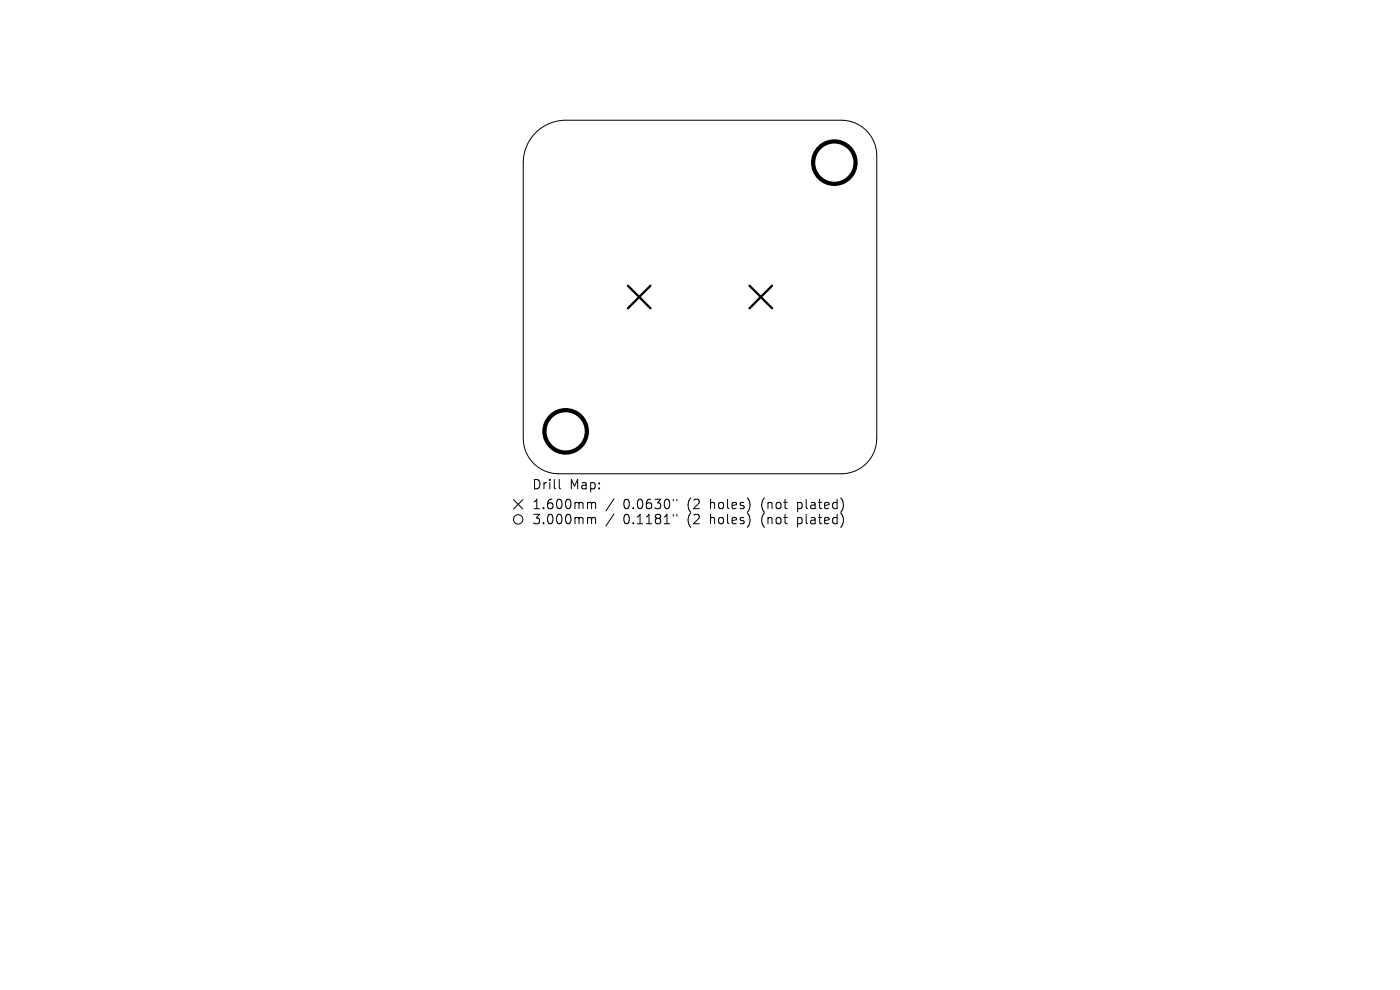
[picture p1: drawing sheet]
<svg xmlns="http://www.w3.org/2000/svg" width="297mm" height="210mm" viewBox="0 0 297 210" stroke-linecap="round" stroke-linejoin="round" font-family="sans-serif">
<defs><g id="words">
<g font-size="2.8">
<text x="112.9" y="104">Drill</text>
<text x="120.8" y="104">Map:</text>
<text x="112.9" y="108.2">1.600mm</text>
<text x="112.9" y="111.4">3.000mm</text>
<text x="132.2" y="108.2">0.0630&quot;</text>
<text x="132.2" y="111.4">0.1181&quot;</text>
<text x="145.8" y="108.2">(2</text>
<text x="145.8" y="111.4">(2</text>
<text x="150.7" y="108.2">holes)</text>
<text x="150.7" y="111.4">holes)</text>
<text x="161.6" y="108.2">(not</text>
<text x="161.6" y="111.4">(not</text>
<text x="169.3" y="108.2">plated)</text>
<text x="169.3" y="111.4">plated)</text>
</g>
</g></defs>
<g fill="none" stroke="#000" stroke-width=".21">
<path d="M113.8 28a9 9 0 0 1 6.2-2.5h58.5a7.5 7.5 0 0 1 7.5 7.5v60a7.5 7.5 0 0 1-7.5 7.5h-60a7.5 7.5 0 0 1-7.5-7.5v-58.5a9 9 0 0 1 2.8-6.5zM108.9 106l2 2M110.9 106l-2 2M118.6 101.7v1.7l.3 .3M125.2 106.6l.3 .3M125.2 109.8l.3 .3M125.5 106.9v1M125.5 110.1v1M125.5 106.9l.3-.3 .5 .1 .1 1.2M125.5 110.1l.3-.3 .5 .1 .1 1.2M130.3 105.8l-1.8 2.6M130.3 109l-1.8 2.6"/>
<path d="M142.8 105.9v.4M142.8 109.1v.4M143.6 105.9v.4M143.6 109.1v.4M159 106.5v1.3M159 109.7v1.3M178.4 105.7a2.35 2.35 0 0 1 0 2.9M178.4 108.9a2.35 2.35 0 0 1 0 2.9"/>
<circle cx="109.9" cy="110.2" r="1"/>
</g>
<path d="M133.2 60.6l4.8 4.8M138 60.6l-4.8 4.8M159 60.6l4.8 4.8M163.8 60.6l-4.8 4.8" fill="none" stroke="#000" stroke-width=".48"/>
<g fill="none" stroke="#000" stroke-width=".9">
<circle cx="177" cy="34.5" r="4.5"/>
<circle cx="120" cy="91.5" r="4.5"/>
</g>
<use href="#words"/>
</svg>
